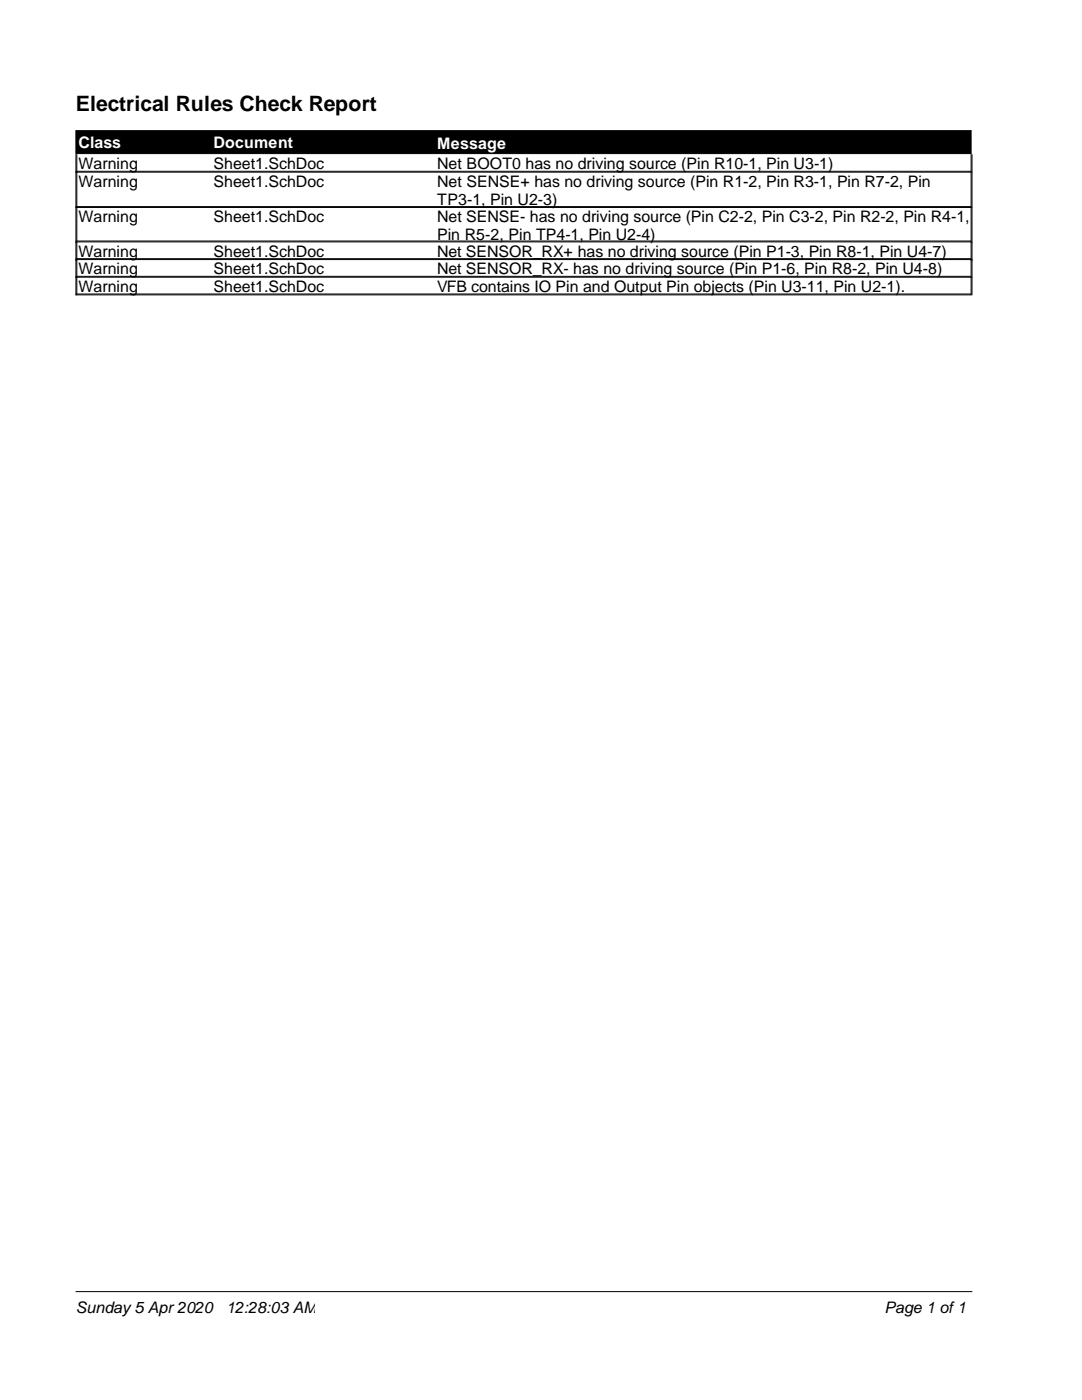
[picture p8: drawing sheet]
<svg xmlns="http://www.w3.org/2000/svg" width="216mm" height="279mm" viewBox="0 0 216 279" stroke-linecap="round" stroke-linejoin="round" font-family="sans-serif">
<defs><g id="words">
<text font-size="4.2" x="15.1" y="22.2">Electrical Rules Check Report</text>
<g font-size="3.2" fill="#fff">
<text x="15.7" y="29.5">Class</text>
<text x="42.6" y="29.5">Document</text>
<text x="87.2" y="29.7">Message</text>
</g>
<g font-size="3.2">
<text x="15.7" y="33.7">Warning</text>
<text x="42.6" y="33.7">Sheet1.SchDoc</text>
<text x="87.2" y="33.7">Net BOOT0 has no driving source (Pin R10-1, Pin U3-1)</text>
<text x="15.7" y="37.2">Warning</text>
<text x="42.6" y="37.2">Sheet1.SchDoc</text>
<text x="87.2" y="37.2">Net SENSE+ has no driving source (Pin R1-2, Pin R3-1, Pin R7-2, Pin</text>
<text x="87.2" y="40.9">TP3-1, Pin U2-3)</text>
<text x="15.7" y="44.3">Warning</text>
<text x="42.6" y="44.3">Sheet1.SchDoc</text>
<text x="87.2" y="44.3">Net SENSE- has no driving source (Pin C2-2, Pin C3-2, Pin R2-2, Pin R4-1,</text>
<text x="87.2" y="48">Pin R5-2, Pin TP4-1, Pin U2-4)</text>
<text x="15.7" y="51.3">Warning</text>
<text x="42.6" y="51.3">Sheet1.SchDoc</text>
<text x="87.2" y="51.3">Net SENSOR_RX+ has no driving source (Pin P1-3, Pin R8-1, Pin U4-7)</text>
<text x="15.7" y="54.7">Warning</text>
<text x="15.7" y="58.2">Warning</text>
<text x="42.6" y="54.7">Sheet1.SchDoc</text>
<text x="42.6" y="58.2">Sheet1.SchDoc</text>
<text x="87.2" y="54.7">Net SENSOR_RX- has no driving source (Pin P1-6, Pin R8-2, Pin U4-8)</text>
<text x="87.2" y="58.2">VFB contains IO Pin and Output Pin objects (Pin U3-11, Pin U2-1).</text>
<text x="15.1" y="262">Sunday 5 Apr 2020</text>
<text x="45.1" y="262">12:28:03 AM</text>
<text x="176.5" y="262">Page 1 of 1</text>
</g>
</g></defs>
<path d="M15.1 26.1h178.7v4.6h-178.7z" fill="#000" stroke="#000" stroke-width=".2"/>
<g fill="none" stroke="#000" stroke-width=".2">
<path d="M15.1 34.4h178.7M15.1 34.2h178.7M15.1 30.8v28h178.7v-28M15.3 30.8v28M194 30.8v28M15.1 41.4h178.7M15.1 41.2h178.7M15.1 48.3h178.7M15.1 48.1h178.7M15.1 51.8h178.7M15.1 51.6h178.7M15.1 55.3h178.7"/>
<path d="M15.1 55.1h178.7M15.1 58.7h178.7M15.1 257.8h178.9"/>
</g>
<use href="#words"/>
</svg>
